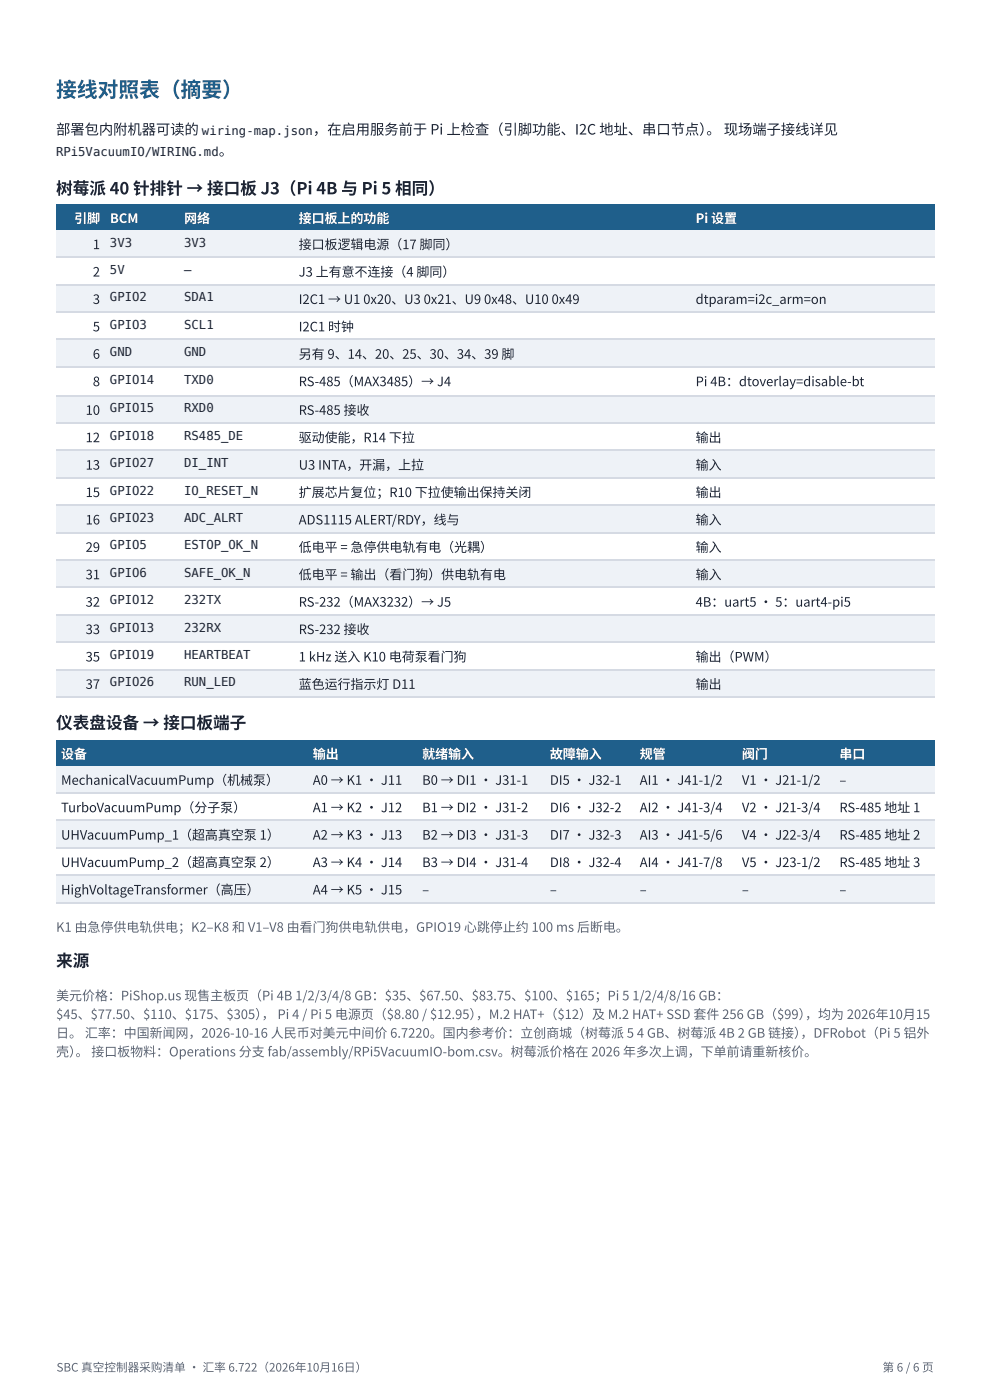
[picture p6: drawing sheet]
<svg xmlns="http://www.w3.org/2000/svg" width="210mm" height="297mm" viewBox="0 0 210 297" stroke-linecap="round" stroke-linejoin="round" font-family="sans-serif">
<defs><g id="words">
<text font-size="4.4" fill="#1f5f8b" x="11.9" y="20.6">接线对照表（摘要）</text>
<g font-size="3.5" fill="#1d2433">
<text x="11.9" y="41.3">树莓派 40 针排针 → 接口 板 J3（Pi 4B 与 Pi 5 相同）</text>
<text x="11.9" y="154.8">仪表盘设备 → 接口 板端子</text>
<text x="11.9" y="205.3">来源</text>
</g>
<g font-size="3" fill="#1d2433">
<text x="11.9" y="28.6">部署包内附机器可读的</text>
<text x="66.5" y="28.6">，在启用服务前于 Pi 上检查（引脚功能、I2C 地址、串口 节点）</text>
<text x="150" y="28.6">。 现场端子接线详见</text>
<text x="46.5" y="33.1">。</text>
</g>
<g font-size="2.8" fill="#fff">
<text x="15.7" y="47.4">引脚</text>
<text x="23.4" y="47.4">BCM</text>
<text x="39.1" y="47.4">网络</text>
<text x="63.4" y="47.4">接口 板上的功能</text>
<text x="147.7" y="47.4">Pi 设置</text>
<text x="13" y="161.1">设备</text>
<text x="66.4" y="161.1">输出</text>
<text x="89.6" y="161.1">就绪输入</text>
<text x="116.8" y="161.1">故障输入</text>
<text x="135.8" y="161.1">规管</text>
<text x="157.5" y="161.1">阀门</text>
<text x="178.2" y="161.1">串口</text>
</g>
<g font-size="2.8" fill="#1d2433">
<text x="19.7" y="52.9">1</text>
<text x="63.4" y="52.9">接口 板逻辑电源（17 脚同）</text>
<text x="19.7" y="58.7">2</text>
<text x="63.4" y="58.7">J3 上有意不连接（4 脚同）</text>
<text x="19.7" y="64.6">3</text>
<text x="63.4" y="64.6">I2C1 → U1</text>
<text x="77.1" y="64.6">0x20、U3</text>
<text x="90" y="64.6">0x21、U9</text>
<text x="102.8" y="64.6">0x48、U10</text>
<text x="117.1" y="64.6">0x49</text>
<text x="147.7" y="64.6">dtparam=i2c_arm=on</text>
<text x="19.7" y="70.4">5</text>
<text x="63.4" y="70.4">I2C1 时钟</text>
<text x="19.7" y="76.2">6</text>
<text x="63.4" y="76.2">另有 9、14、20、25、30、34、39 脚</text>
<text x="19.7" y="82">8</text>
<text x="63.4" y="82">RS-485（MAX3485）→ J4</text>
<text x="147.7" y="82">Pi 4B：dtoverlay=disable-bt</text>
<text x="18.2" y="88.1">10</text>
<text x="63.4" y="88.1">RS-485 接收</text>
<text x="18.2" y="93.9">12</text>
<text x="63.4" y="93.9">驱动使能，R14 下拉</text>
<text x="147.7" y="93.9">输出</text>
<text x="18.2" y="99.7">13</text>
<text x="63.4" y="99.7">U3 INTA，开漏，上拉</text>
<text x="147.7" y="99.7">输入</text>
<text x="18.2" y="105.6">15</text>
<text x="63.4" y="105.6">扩展芯片复位；R10 下拉使输出保持关闭</text>
<text x="147.7" y="105.6">输出</text>
<text x="18.2" y="111.4">16</text>
<text x="63.4" y="111.4">ADS1115 ALERT/RDY，线与</text>
<text x="147.7" y="111.4">输入</text>
<text x="18.2" y="117.2">29</text>
<text x="63.4" y="117.2">低电平 = 急停供电轨有电（光耦）</text>
<text x="147.7" y="117.2">输入</text>
<text x="18.2" y="123">31</text>
<text x="63.4" y="123">低电平 = 输出（看门 狗）供电轨有电</text>
<text x="147.7" y="123">输入</text>
<text x="18.2" y="128.9">32</text>
<text x="63.4" y="128.9">RS-232（MAX3232）→ J5</text>
<text x="147.7" y="128.9">4B：uart5 · 5：uart4-pi5</text>
<text x="18.2" y="134.7">33</text>
<text x="63.4" y="134.7">RS-232 接收</text>
<text x="18.2" y="140.5">35</text>
<text x="63.4" y="140.5">1 kHz 送入 K10 电荷泵看门 狗</text>
<text x="147.7" y="140.5">输出（PWM）</text>
<text x="18.2" y="146.3">37</text>
<text x="63.4" y="146.3">蓝色运行指示灯 D11</text>
<text x="147.7" y="146.3">输出</text>
<text x="13" y="166.7">MechanicalVacuumPump（机械泵）</text>
<text x="66.4" y="166.7">A0 → K1 · J11</text>
<text x="89.6" y="166.7">B0 → DI1 · J31-1</text>
<text x="116.8" y="166.7">DI5 · J32-1</text>
<text x="135.8" y="166.7">AI1 · J41-1/2</text>
<text x="157.5" y="166.7">V1 · J21-1/2</text>
<text x="178.2" y="166.7">–</text>
<text x="13" y="172.5">TurboVacuumPump（分子泵）</text>
<text x="66.4" y="172.5">A1 → K2 · J12</text>
<text x="89.6" y="172.5">B1 → DI2 · J31-2</text>
<text x="116.8" y="172.5">DI6 · J32-2</text>
<text x="135.8" y="172.5">AI2 · J41-3/4</text>
<text x="157.5" y="172.5">V2 · J21-3/4</text>
<text x="178.2" y="172.5">RS-485 地址 1</text>
<text x="13" y="178.3">UHVacuumPump_1（超高真空泵 1）</text>
<text x="66.4" y="178.3">A2 → K3 · J13</text>
<text x="89.6" y="178.3">B2 → DI3 · J31-3</text>
<text x="116.8" y="178.3">DI7 · J32-3</text>
<text x="135.8" y="178.3">AI3 · J41-5/6</text>
<text x="157.5" y="178.3">V4 · J22-3/4</text>
<text x="178.2" y="178.3">RS-485 地址 2</text>
<text x="13" y="184.2">UHVacuumPump_2（超高真空泵 2）</text>
<text x="66.4" y="184.2">A3 → K4 · J14</text>
<text x="89.6" y="184.2">B3 → DI4 · J31-4</text>
<text x="116.8" y="184.2">DI8 · J32-4</text>
<text x="135.8" y="184.2">AI4 · J41-7/8</text>
<text x="157.5" y="184.2">V5 · J23-1/2</text>
<text x="178.2" y="184.2">RS-485 地址 3</text>
<text x="13" y="190">HighVoltageTransformer（高压）</text>
<text x="66.4" y="190">A4 → K5 · J15</text>
<text x="89.6" y="190">–</text>
<text x="116.8" y="190">–</text>
<text x="135.8" y="190">–</text>
<text x="157.5" y="190">–</text>
<text x="178.2" y="190">–</text>
</g>
<g font-size="2.8" fill="#5b6475">
<text x="11.9" y="197.9">K1 由急停供电轨供电；K2–K8 和 V1–V8 由看门 狗供电轨供电，GPIO19 心跳停止约 100 ms 后断电。</text>
<text x="11.9" y="212.5">美元价格：PiShop.us 现售主板页（Pi 4B 1/2/3/4/8 GB：$35、$67.50、$83.75、$100、$165；Pi 5</text>
<text x="134.3" y="212.5">1/2/4/8/16 GB：</text>
<text x="11.9" y="216.4">$45、$77.50、$110、$175、$305）</text>
<text x="11.9" y="220.4">日 。 汇率：中国新闻网 ，2026-10-16 人民币对美元中间价 6.7220。国内参考价：立创商城（树莓派 5</text>
<text x="55.6" y="216.4">， Pi 4 / Pi 5 电源页（$8.80 / $12.95）</text>
<text x="101.1" y="216.4">，M.2 HAT+（$12）及 M.2 HAT+ SSD 套件 256 GB（$99）</text>
<text x="135.2" y="220.4">4 GB、树莓派 4B 2 GB 链接）</text>
<text x="170" y="220.4">，DFRobot（Pi 5 铝外</text>
<text x="170.9" y="216.4">，均为 2026年10月 15</text>
<text x="11.9" y="224.4">壳）</text>
<text x="16" y="224.4">。 接口 板物料：Operations 分支 fab/assembly/RPi5VacuumIO-bom.csv。树莓派价格在 2026 年多次上调，下单前请重新核价。</text>
</g>
<g font-size="2.6" fill="#1d2433">
<text x="42.9" y="28.6">wiring-map.json</text>
<text x="11.9" y="33.1">RPi5VacuumIO/WIRING.md</text>
<text x="23.4" y="52.4">3V3</text>
<text x="39.1" y="52.4">3V3</text>
<text x="23.4" y="58.2">5V</text>
<text x="39.1" y="58.2">—</text>
<text x="23.4" y="64">GPIO2</text>
<text x="39.1" y="64">SDA1</text>
<text x="23.4" y="69.9">GPIO3</text>
<text x="39.1" y="69.9">SCL1</text>
<text x="23.4" y="75.7">GND</text>
<text x="39.1" y="75.7">GND</text>
<text x="23.4" y="81.5">GPIO14</text>
<text x="39.1" y="81.5">TXD0</text>
<text x="23.4" y="87.6">GPIO15</text>
<text x="39.1" y="87.6">RXD0</text>
<text x="23.4" y="93.4">GPIO18</text>
<text x="39.1" y="93.4">RS485_DE</text>
<text x="23.4" y="99.2">GPIO27</text>
<text x="39.1" y="99.2">DI_INT</text>
<text x="23.4" y="105">GPIO22</text>
<text x="39.1" y="105">IO_RESET_N</text>
<text x="23.4" y="110.9">GPIO23</text>
<text x="39.1" y="110.9">ADC_ALRT</text>
<text x="23.4" y="116.7">GPIO5</text>
<text x="39.1" y="116.7">ESTOP_OK_N</text>
<text x="23.4" y="122.5">GPIO6</text>
<text x="39.1" y="122.5">SAFE_OK_N</text>
<text x="23.4" y="128.3">GPIO12</text>
<text x="39.1" y="128.3">232TX</text>
<text x="23.4" y="134.1">GPIO13</text>
<text x="39.1" y="134.1">232RX</text>
<text x="23.4" y="140">GPIO19</text>
<text x="39.1" y="140">HEARTBEAT</text>
<text x="23.4" y="145.8">GPIO26</text>
<text x="39.1" y="145.8">RUN_LED</text>
</g>
<g font-size="2.5" fill="#5b6475">
<text x="12" y="291.3">SBC 真空控制器采购清单 · 汇率 6.722（2026年10月 16日 ）</text>
<text x="187.4" y="291.3">第 6 / 6 页</text>
</g>
</g></defs>
<g fill="#1f5f8b">
<path d="M11.9 43.4h10.3v5.5h-10.3z"/>
<path d="M22.2 43.4h15.9v5.5h-15.9z"/>
<path d="M38.1 43.4h24.3v5.5h-24.3z"/>
<path d="M62.4 43.4h84.2v5.5h-84.2z"/>
<path d="M146.6 43.4h51.8v5.5h-51.8z"/>
</g>
<g fill="#eef2f7">
<path d="M11.9 48.9h10.3v5.9h-10.3z"/>
<path d="M22.2 48.9h15.9v5.9h-15.9z"/>
<path d="M38.1 48.9h24.3v5.9h-24.3z"/>
<path d="M62.4 48.9h84.2v5.9h-84.2z"/>
<path d="M146.6 48.9h51.8v5.9h-51.8z"/>
<path d="M11.9 60.6h10.3v5.8h-10.3z"/>
<path d="M22.2 60.6h15.9v5.8h-15.9z"/>
<path d="M38.1 60.6h24.3v5.8h-24.3z"/>
<path d="M62.4 60.6h84.2v5.8h-84.2z"/>
<path d="M146.6 60.6h51.8v5.8h-51.8z"/>
<path d="M11.9 72.2h10.3v5.9h-10.3z"/>
<path d="M22.2 72.2h15.9v5.9h-15.9z"/>
<path d="M38.1 72.2h24.3v5.9h-24.3z"/>
<path d="M62.4 72.2h84.2v5.9h-84.2z"/>
<path d="M146.6 72.2h51.8v5.9h-51.8z"/>
<path d="M11.9 83.9h10.3v5.8h-10.3z"/>
<path d="M22.2 83.9h15.9v5.8h-15.9z"/>
<path d="M38.1 83.9h24.3v5.8h-24.3z"/>
<path d="M62.4 83.9h84.2v5.8h-84.2z"/>
<path d="M146.6 83.9h51.8v5.8h-51.8z"/>
<path d="M11.9 95.5h10.3v5.8h-10.3z"/>
<path d="M22.2 95.5h15.9v5.8h-15.9z"/>
<path d="M38.1 95.5h24.3v5.8h-24.3z"/>
<path d="M62.4 95.5h84.2v5.8h-84.2z"/>
<path d="M146.6 95.5h51.8v5.8h-51.8z"/>
<path d="M11.9 107.2h10.3v5.8h-10.3z"/>
<path d="M22.2 107.2h15.9v5.8h-15.9z"/>
<path d="M38.1 107.2h24.3v5.8h-24.3z"/>
<path d="M62.4 107.2h84.2v5.8h-84.2z"/>
<path d="M146.6 107.2h51.8v5.8h-51.8z"/>
<path d="M11.9 118.8h10.3v6.1h-10.3z"/>
<path d="M22.2 118.8h15.9v6.1h-15.9z"/>
<path d="M38.1 118.8h24.3v6.1h-24.3z"/>
<path d="M62.4 118.8h84.2v6.1h-84.2z"/>
<path d="M146.6 118.8h51.8v6.1h-51.8z"/>
<path d="M11.9 130.7h10.3v5.8h-10.3z"/>
<path d="M22.2 130.7h15.9v5.8h-15.9z"/>
<path d="M38.1 130.7h24.3v5.8h-24.3z"/>
<path d="M62.4 130.7h84.2v5.8h-84.2z"/>
<path d="M146.6 130.7h51.8v5.8h-51.8z"/>
<path d="M11.9 142.3h10.3v5.9h-10.3z"/>
<path d="M22.2 142.3h15.9v5.9h-15.9z"/>
<path d="M38.1 142.3h24.3v5.9h-24.3z"/>
<path d="M62.4 142.3h84.2v5.9h-84.2z"/>
<path d="M146.6 142.3h51.8v5.9h-51.8z"/>
</g>
<g fill="none" stroke="#d5dae3" stroke-width=".26">
<path d="M11.9 54.6h186.5M11.9 60.5h186.5M11.9 66.3h186.5M11.9 72.1h186.5M11.9 77.9h186.5M11.9 84h186.5M11.9 89.8h186.5M11.9 95.6h186.5M11.9 101.5h186.5M11.9 107.3h186.5M11.9 113.1h186.5M11.9 118.9h186.5"/>
<path d="M11.9 124.8h186.5M11.9 130.6h186.5M11.9 136.4h186.5M11.9 142.2h186.5M11.9 148h186.5"/>
</g>
<g fill="#1f5f8b">
<path d="M11.9 157.2h53.5v5.5h-53.5z"/>
<path d="M65.4 157.2h23.2v5.5h-23.2z"/>
<path d="M88.6 157.2h27v5.5h-27z"/>
<path d="M115.6 157.2h19.1v5.5h-19.1z"/>
<path d="M134.7 157.2h21.7v5.5h-21.7z"/>
<path d="M156.4 157.2h20.9v5.5h-20.9z"/>
<path d="M177.3 157.2h21.1v5.5h-21.1z"/>
</g>
<g fill="#eef2f7">
<path d="M11.9 162.7h53.5v5.6h-53.5z"/>
<path d="M65.4 162.7h23.2v5.6h-23.2z"/>
<path d="M88.6 162.7h27v5.6h-27z"/>
<path d="M115.6 162.7h19.1v5.6h-19.1z"/>
<path d="M134.7 162.7h21.7v5.6h-21.7z"/>
<path d="M156.4 162.7h20.9v5.6h-20.9z"/>
<path d="M177.3 162.7h21.1v5.6h-21.1z"/>
<path d="M11.9 174.1h53.5v5.8h-53.5z"/>
<path d="M65.4 174.1h23.2v5.8h-23.2z"/>
<path d="M88.6 174.1h27v5.8h-27z"/>
<path d="M115.6 174.1h19.1v5.8h-19.1z"/>
<path d="M134.7 174.1h21.7v5.8h-21.7z"/>
<path d="M156.4 174.1h20.9v5.8h-20.9z"/>
<path d="M177.3 174.1h21.1v5.8h-21.1z"/>
<path d="M11.9 186h53.5v5.8h-53.5z"/>
<path d="M65.4 186h23.2v5.8h-23.2z"/>
<path d="M88.6 186h27v5.8h-27z"/>
<path d="M115.6 186h19.1v5.8h-19.1z"/>
<path d="M134.7 186h21.7v5.8h-21.7z"/>
<path d="M156.4 186h20.9v5.8h-20.9z"/>
<path d="M177.3 186h21.1v5.8h-21.1z"/>
</g>
<path d="M11.9 168.4h186.5M11.9 174.2h186.5M11.9 180h186.5M11.9 185.9h186.5M11.9 191.7h186.5" fill="none" stroke="#d5dae3" stroke-width=".26"/>
<use href="#words"/>
</svg>
